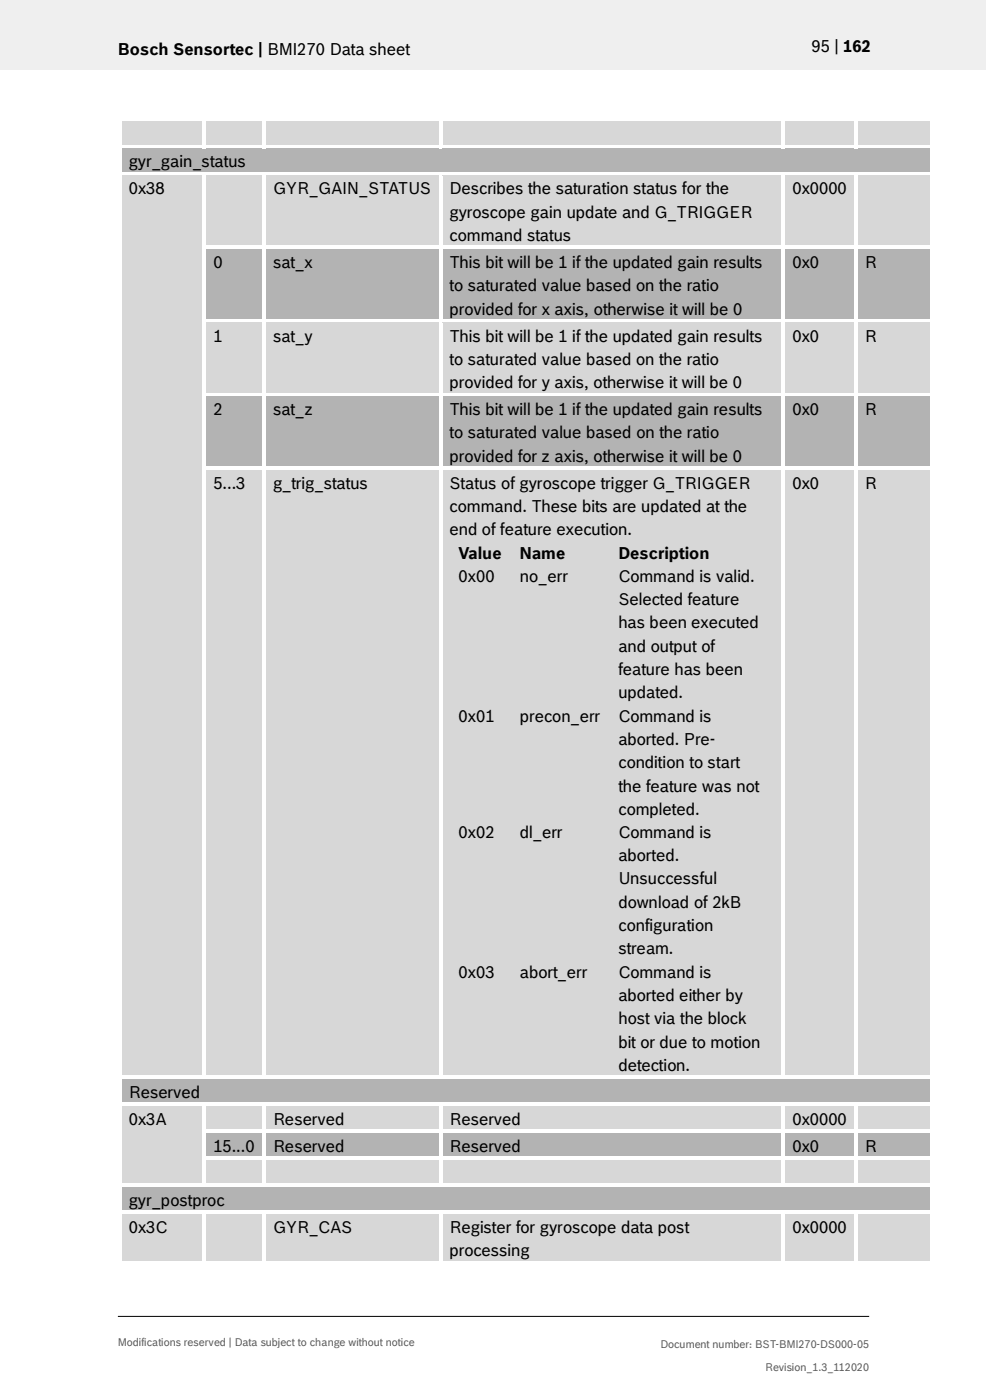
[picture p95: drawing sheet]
<svg xmlns="http://www.w3.org/2000/svg" width="210mm" height="297mm" viewBox="0 0 210 297" stroke-linecap="round" stroke-linejoin="round" font-family="sans-serif">
<defs><g id="words">
<g font-size="3.5">
<text x="25" y="11.6">Bosch Sensortec | BMI270 Data sheet</text>
<text x="172.1" y="11">95 | 162</text>
<text x="27.3" y="35.5">gyr_gain_status</text>
<text x="27.3" y="41.2">0x38</text>
<text x="57.9" y="41.2">GYR_GAIN_STATUS</text>
<text x="95.4" y="41.2">Describes the saturation status for the</text>
<text x="168.1" y="41.2">0x0000</text>
<text x="95.4" y="46.2">gyroscope gain update and G_TRIGGER</text>
<text x="95.4" y="51.1">command status</text>
<text x="45.3" y="56.9">0</text>
<text x="57.9" y="56.9">sat_x</text>
<text x="95.4" y="56.9">This bit will be 1 if the updated gain results</text>
<text x="168.1" y="56.9">0x0</text>
<text x="183.5" y="56.9">R</text>
<text x="95.4" y="61.8">to saturated value based on the ratio</text>
<text x="95.4" y="66.7">provided for x axis, otherwise it will be 0</text>
<text x="45.3" y="72.5">1</text>
<text x="57.9" y="72.5">sat_y</text>
<text x="95.4" y="72.5">This bit will be 1 if the updated gain results</text>
<text x="95.4" y="77.4">to saturated value based on the ratio</text>
<text x="168.1" y="72.5">0x0</text>
<text x="183.5" y="72.5">R</text>
<text x="95.4" y="82.3">provided for y axis, otherwise it will be 0</text>
<text x="45.3" y="88.1">2</text>
<text x="57.9" y="88.1">sat_z</text>
<text x="95.4" y="88.1">This bit will be 1 if the updated gain results</text>
<text x="168.1" y="88.1">0x0</text>
<text x="183.5" y="88.1">R</text>
<text x="95.4" y="93">to saturated value based on the ratio</text>
<text x="95.4" y="98">provided for z axis, otherwise it will be 0</text>
<text x="45.3" y="103.7">5...3</text>
<text x="57.9" y="103.7">g_trig_status</text>
<text x="95.4" y="103.7">Status of gyroscope trigger G_TRIGGER</text>
<text x="168.1" y="103.7">0x0</text>
<text x="183.5" y="103.7">R</text>
<text x="95.4" y="108.6">command. These bits are updated at the</text>
<text x="95.4" y="113.6">end of feature execution.</text>
<text x="97.3" y="118.5">Value</text>
<text x="110.3" y="118.5">Name</text>
<text x="131.2" y="118.5">Description</text>
<text x="97.3" y="123.5">0x00</text>
<text x="110.3" y="123.5">no_err</text>
<text x="131.2" y="123.5">Command is valid.</text>
<text x="131.2" y="128.4">Selected feature</text>
<text x="131.2" y="133.3">has been executed</text>
<text x="131.2" y="138.3">and output of</text>
<text x="131.2" y="143.2">feature has been</text>
<text x="131.2" y="148.1">updated.</text>
<text x="97.3" y="153.1">0x01</text>
<text x="110.3" y="153.1">precon_err</text>
<text x="131.2" y="153.1">Command is</text>
<text x="131.2" y="158">aborted. Pre-</text>
<text x="131.2" y="163">condition to start</text>
<text x="131.2" y="167.9">the feature was not</text>
<text x="131.2" y="172.8">completed.</text>
<text x="97.3" y="177.8">0x02</text>
<text x="110.3" y="177.8">dl_err</text>
<text x="131.2" y="177.8">Command is</text>
<text x="131.2" y="182.7">aborted.</text>
<text x="131.2" y="187.6">Unsuccessful</text>
<text x="131.2" y="192.6">download of 2kB</text>
<text x="131.2" y="197.6">configuration</text>
<text x="131.2" y="202.5">stream.</text>
<text x="97.3" y="207.4">0x03</text>
<text x="110.3" y="207.4">abort_err</text>
<text x="131.2" y="207.4">Command is</text>
<text x="131.2" y="212.4">aborted either by</text>
<text x="131.2" y="217.3">host via the block</text>
<text x="131.2" y="222.2">bit or due to motion</text>
<text x="131.2" y="227.2">detection.</text>
<text x="27.3" y="232.9">Reserved</text>
<text x="27.3" y="238.7">0x3A</text>
<text x="57.9" y="238.7">Reserved</text>
<text x="95.4" y="238.7">Reserved</text>
<text x="168.1" y="238.7">0x0000</text>
<text x="45.3" y="244.4">15...0</text>
<text x="57.9" y="244.4">Reserved</text>
<text x="95.4" y="244.4">Reserved</text>
<text x="168.1" y="244.4">0x0</text>
<text x="183.5" y="244.4">R</text>
<text x="27.3" y="255.9">gyr_postproc</text>
<text x="27.3" y="261.6">0x3C</text>
<text x="57.9" y="261.6">GYR_CAS</text>
<text x="95.4" y="261.6">Register for gyroscope data post</text>
<text x="168.1" y="261.6">0x0000</text>
<text x="95.4" y="266.5">processing</text>
</g>
<g font-size="2.3" fill="#535f6b">
<text x="25" y="285.6">Modifications reserved | Data subject to change without notice</text>
<text x="140.1" y="286">Document number: BST-BMI270-DS000-05</text>
<text x="162.3" y="290.9">Revision_1.3_112020</text>
</g>
</g></defs>
<path d="M-.1 0h209.2v14.8h-209.2z" fill-rule="evenodd" fill="#efeff0"/>
<path d="M25 279.3h159.4" fill="none" stroke="#000" stroke-width=".21"/>
<g fill="#d7d7da">
<path d="M25.8 25.8h17.2v4.9h-17.2z" fill-rule="evenodd"/>
<path d="M43.7 25.8h11.9v4.9h-11.9z" fill-rule="evenodd"/>
<path d="M45.3 25.8h8.8v4.9h-8.8z" fill-rule="evenodd"/>
<path d="M56.4 25.8h36.7v4.9h-36.7z" fill-rule="evenodd"/>
<path d="M57.9 25.8h33.6v4.9h-33.6z" fill-rule="evenodd"/>
<path d="M93.8 25.8h72v4.9h-72z" fill-rule="evenodd"/>
<path d="M95.4 25.8h68.9v4.9h-68.9z" fill-rule="evenodd"/>
<path d="M166.6 25.8h14.6v4.9h-14.6z" fill-rule="evenodd"/>
<path d="M168.1 25.8h11.6v4.9h-11.6z" fill-rule="evenodd"/>
<path d="M181.9 25.8h15.5v4.9h-15.5z" fill-rule="evenodd"/>
<path d="M183.5 25.8h12.3v4.9h-12.3z" fill-rule="evenodd"/>
</g>
<g fill="#fff">
<path d="M25.1 25h.7v.8h-.7z" fill-rule="evenodd"/>
<path d="M25.1 25h.7v.8h-.7z" fill-rule="evenodd"/>
<path d="M25.8 25h17.2v.8h-17.2z" fill-rule="evenodd"/>
</g>
<path d="M25.8 25.8h17.2" fill="none" stroke="#d7d7da" stroke-width=".21"/>
<g fill="#fff">
<path d="M43 25.8h.7z" fill-rule="evenodd"/>
<path d="M43 25h.7v.8h-.7z" fill-rule="evenodd"/>
<path d="M43.7 25h11.9v.8h-11.9z" fill-rule="evenodd"/>
</g>
<path d="M43.7 25.8h11.9" fill="none" stroke="#d7d7da" stroke-width=".21"/>
<g fill="#fff">
<path d="M55.6 25.8h.8z" fill-rule="evenodd"/>
<path d="M55.6 25h.8v.8h-.8z" fill-rule="evenodd"/>
<path d="M56.4 25h36.7v.8h-36.7z" fill-rule="evenodd"/>
</g>
<path d="M56.4 25.8h36.7" fill="none" stroke="#d7d7da" stroke-width=".21"/>
<g fill="#fff">
<path d="M93.1 25.8h.7z" fill-rule="evenodd"/>
<path d="M93.1 25h.7v.8h-.7z" fill-rule="evenodd"/>
<path d="M93.8 25h72v.8h-72z" fill-rule="evenodd"/>
</g>
<path d="M93.8 25.8h72" fill="none" stroke="#d7d7da" stroke-width=".21"/>
<g fill="#fff">
<path d="M165.8 25.8h.8z" fill-rule="evenodd"/>
<path d="M165.8 25h.8v.8h-.8z" fill-rule="evenodd"/>
<path d="M166.6 25h14.6v.8h-14.6z" fill-rule="evenodd"/>
</g>
<path d="M166.6 25.8h14.6" fill="none" stroke="#d7d7da" stroke-width=".21"/>
<g fill="#fff">
<path d="M181.2 25.8h.8z" fill-rule="evenodd"/>
<path d="M181.2 25h.8v.8h-.8z" fill-rule="evenodd"/>
<path d="M182 25h15.4v.8h-15.4z" fill-rule="evenodd"/>
</g>
<path d="M182 25.8h15.4" fill="none" stroke="#d7d7da" stroke-width=".21"/>
<g fill="#fff">
<path d="M197.4 25h.8v.8h-.8z" fill-rule="evenodd"/>
<path d="M197.4 25h.8v.8h-.8z" fill-rule="evenodd"/>
<path d="M25.1 25.8h.7v4.9h-.7z" fill-rule="evenodd"/>
<path d="M43 25.8h.7v4.9h-.7z" fill-rule="evenodd"/>
<path d="M55.6 25.8h.8v4.9h-.8z" fill-rule="evenodd"/>
<path d="M93.1 25.8h.7v4.9h-.7z" fill-rule="evenodd"/>
<path d="M165.8 25.8h.8v4.9h-.8z" fill-rule="evenodd"/>
<path d="M181.2 25.8h.8v4.9h-.8z" fill-rule="evenodd"/>
<path d="M197.4 25.8h.8v4.9h-.8z" fill-rule="evenodd"/>
</g>
<g fill="#b2b3b5">
<path d="M25.8 31.5h171.5v5h-171.5z" fill-rule="evenodd"/>
<path d="M27.3 31.5h168.5v5h-168.5z" fill-rule="evenodd"/>
</g>
<g fill="#fff">
<path d="M25.1 30.7h.7v.8h-.7z" fill-rule="evenodd"/>
<path d="M25.8 30.7h17.2v.8h-17.2z" fill-rule="evenodd"/>
</g>
<path d="M25.8 31.5h17.2" fill="none" stroke="#b2b3b5" stroke-width=".21"/>
<path d="M43 31.5h.7z" fill-rule="evenodd" fill="#b2b3b5"/>
<g fill="#fff">
<path d="M43 30.7h.7v.8h-.7z" fill-rule="evenodd"/>
<path d="M43.7 30.7h11.9v.8h-11.9z" fill-rule="evenodd"/>
</g>
<path d="M43.7 31.5h11.9" fill="none" stroke="#b2b3b5" stroke-width=".21"/>
<path d="M55.6 31.5h.8z" fill-rule="evenodd" fill="#b2b3b5"/>
<g fill="#fff">
<path d="M55.6 30.7h.8v.8h-.8z" fill-rule="evenodd"/>
<path d="M56.4 30.7h36.7v.8h-36.7z" fill-rule="evenodd"/>
</g>
<path d="M56.4 31.5h36.7" fill="none" stroke="#b2b3b5" stroke-width=".21"/>
<path d="M93.1 31.5h.7z" fill-rule="evenodd" fill="#b2b3b5"/>
<g fill="#fff">
<path d="M93.1 30.7h.7v.8h-.7z" fill-rule="evenodd"/>
<path d="M93.8 30.7h72v.8h-72z" fill-rule="evenodd"/>
</g>
<path d="M93.8 31.5h72" fill="none" stroke="#b2b3b5" stroke-width=".21"/>
<path d="M165.8 31.5h.8z" fill-rule="evenodd" fill="#b2b3b5"/>
<g fill="#fff">
<path d="M165.8 30.7h.8v.8h-.8z" fill-rule="evenodd"/>
<path d="M166.6 30.7h14.6v.8h-14.6z" fill-rule="evenodd"/>
</g>
<path d="M166.6 31.5h14.6" fill="none" stroke="#b2b3b5" stroke-width=".21"/>
<path d="M181.2 31.5h.8z" fill-rule="evenodd" fill="#b2b3b5"/>
<g fill="#fff">
<path d="M181.2 30.7h.8v.8h-.8z" fill-rule="evenodd"/>
<path d="M182 30.7h15.4v.8h-15.4z" fill-rule="evenodd"/>
</g>
<path d="M182 31.5h15.4" fill="none" stroke="#b2b3b5" stroke-width=".21"/>
<g fill="#fff">
<path d="M197.4 30.7h.8v.8h-.8z" fill-rule="evenodd"/>
<path d="M25.1 31.5h.7v5h-.7z" fill-rule="evenodd"/>
<path d="M197.4 31.5h.8v5h-.8z" fill-rule="evenodd"/>
</g>
<g fill="#d7d7da">
<path d="M25.8 37.3h17.2v190.9h-17.2z" fill-rule="evenodd"/>
<path d="M27.3 37.3h14.2v4.9h-14.2z" fill-rule="evenodd"/>
<path d="M43.7 37.3h11.9v14.8h-11.9z" fill-rule="evenodd"/>
<path d="M45.3 37.3h8.8v4.9h-8.8z" fill-rule="evenodd"/>
<path d="M56.4 37.3h36.7v14.8h-36.7z" fill-rule="evenodd"/>
<path d="M57.9 37.3h33.6v4.9h-33.6z" fill-rule="evenodd"/>
<path d="M93.8 37.3h72v14.8h-72z" fill-rule="evenodd"/>
<path d="M95.4 37.3h68.9v4.9h-68.9z" fill-rule="evenodd"/>
<path d="M95.4 42.2h68.9v5h-68.9z" fill-rule="evenodd"/>
<path d="M95.4 47.2h68.9v4.9h-68.9z" fill-rule="evenodd"/>
<path d="M166.6 37.3h14.6v14.8h-14.6z" fill-rule="evenodd"/>
<path d="M168.1 37.3h11.6v4.9h-11.6z" fill-rule="evenodd"/>
<path d="M181.9 37.3h15.5v14.8h-15.5z" fill-rule="evenodd"/>
<path d="M183.5 37.3h12.3v4.9h-12.3z" fill-rule="evenodd"/>
</g>
<g fill="#fff">
<path d="M25.1 36.5h.7v.8h-.7z" fill-rule="evenodd"/>
<path d="M25.8 36.5h17.2v.8h-17.2z" fill-rule="evenodd"/>
</g>
<path d="M25.8 37.3h17.2" fill="none" stroke="#d7d7da" stroke-width=".21"/>
<g fill="#fff">
<path d="M43 37.3h.7z" fill-rule="evenodd"/>
<path d="M43 36.5h.7v.8h-.7z" fill-rule="evenodd"/>
<path d="M43.7 36.5h11.9v.8h-11.9z" fill-rule="evenodd"/>
</g>
<path d="M43.7 37.3h11.9" fill="none" stroke="#d7d7da" stroke-width=".21"/>
<g fill="#fff">
<path d="M55.6 37.3h.8z" fill-rule="evenodd"/>
<path d="M55.6 36.5h.8v.8h-.8z" fill-rule="evenodd"/>
<path d="M56.4 36.5h36.7v.8h-36.7z" fill-rule="evenodd"/>
</g>
<path d="M56.4 37.3h36.7" fill="none" stroke="#d7d7da" stroke-width=".21"/>
<g fill="#fff">
<path d="M93.1 37.3h.7z" fill-rule="evenodd"/>
<path d="M93.1 36.5h.7v.8h-.7z" fill-rule="evenodd"/>
<path d="M93.8 36.5h72v.8h-72z" fill-rule="evenodd"/>
</g>
<path d="M93.8 37.3h72" fill="none" stroke="#d7d7da" stroke-width=".21"/>
<g fill="#fff">
<path d="M165.8 37.3h.8z" fill-rule="evenodd"/>
<path d="M165.8 36.5h.8v.8h-.8z" fill-rule="evenodd"/>
<path d="M166.6 36.5h14.6v.8h-14.6z" fill-rule="evenodd"/>
</g>
<path d="M166.6 37.3h14.6" fill="none" stroke="#d7d7da" stroke-width=".21"/>
<g fill="#fff">
<path d="M181.2 37.3h.8z" fill-rule="evenodd"/>
<path d="M181.2 36.5h.8v.8h-.8z" fill-rule="evenodd"/>
<path d="M182 36.5h15.4v.8h-15.4z" fill-rule="evenodd"/>
</g>
<path d="M182 37.3h15.4" fill="none" stroke="#d7d7da" stroke-width=".21"/>
<g fill="#fff">
<path d="M197.4 36.5h.8v.8h-.8z" fill-rule="evenodd"/>
<path d="M25.1 37.3h.7v14.8h-.7z" fill-rule="evenodd"/>
<path d="M43 37.3h.7v14.8h-.7z" fill-rule="evenodd"/>
<path d="M55.6 37.3h.8v14.8h-.8z" fill-rule="evenodd"/>
<path d="M93.1 37.3h.7v14.8h-.7z" fill-rule="evenodd"/>
<path d="M165.8 37.3h.8v14.8h-.8z" fill-rule="evenodd"/>
<path d="M181.2 37.3h.8v14.8h-.8z" fill-rule="evenodd"/>
<path d="M197.4 37.3h.8v14.8h-.8z" fill-rule="evenodd"/>
</g>
<g fill="#b2b3b5">
<path d="M43.7 52.9h11.9v14.8h-11.9z" fill-rule="evenodd"/>
<path d="M45.3 52.9h8.8v4.9h-8.8z" fill-rule="evenodd"/>
<path d="M56.4 52.9h36.7v14.8h-36.7z" fill-rule="evenodd"/>
<path d="M57.9 52.9h33.6v4.9h-33.6z" fill-rule="evenodd"/>
<path d="M93.8 52.9h72v14.8h-72z" fill-rule="evenodd"/>
<path d="M95.4 52.9h68.9v4.9h-68.9z" fill-rule="evenodd"/>
<path d="M95.4 57.8h68.9v4.9h-68.9z" fill-rule="evenodd"/>
<path d="M95.4 62.7h68.9v5h-68.9z" fill-rule="evenodd"/>
<path d="M166.6 52.9h14.6v14.8h-14.6z" fill-rule="evenodd"/>
<path d="M168.1 52.9h11.6v4.9h-11.6z" fill-rule="evenodd"/>
<path d="M181.9 52.9h15.5v14.8h-15.5z" fill-rule="evenodd"/>
<path d="M183.5 52.9h12.3v4.9h-12.3z" fill-rule="evenodd"/>
</g>
<g fill="#fff">
<path d="M25.1 52.1h.7v.8h-.7z" fill-rule="evenodd"/>
<path d="M43 52.1h.7v.8h-.7z" fill-rule="evenodd"/>
<path d="M43.7 52.1h11.9v.7h-11.9z" fill-rule="evenodd"/>
</g>
<path d="M43.7 52.9h11.9" fill="none" stroke="#b2b3b5" stroke-width=".21"/>
<g fill="#fff">
<path d="M55.6 52.1h.8v.8h-.8z" fill-rule="evenodd"/>
<path d="M56.4 52.1h36.7v.7h-36.7z" fill-rule="evenodd"/>
</g>
<path d="M56.4 52.9h36.7" fill="none" stroke="#b2b3b5" stroke-width=".21"/>
<g fill="#fff">
<path d="M93.1 52.1h.7v.8h-.7z" fill-rule="evenodd"/>
<path d="M93.8 52.1h72v.7h-72z" fill-rule="evenodd"/>
</g>
<path d="M93.8 52.9h72" fill="none" stroke="#b2b3b5" stroke-width=".21"/>
<g fill="#fff">
<path d="M165.8 52.1h.8v.8h-.8z" fill-rule="evenodd"/>
<path d="M166.6 52.1h14.6v.7h-14.6z" fill-rule="evenodd"/>
</g>
<path d="M166.6 52.9h14.6" fill="none" stroke="#b2b3b5" stroke-width=".21"/>
<g fill="#fff">
<path d="M181.2 52.1h.8v.8h-.8z" fill-rule="evenodd"/>
<path d="M182 52.1h15.4v.7h-15.4z" fill-rule="evenodd"/>
</g>
<path d="M182 52.9h15.4" fill="none" stroke="#b2b3b5" stroke-width=".21"/>
<g fill="#fff">
<path d="M197.4 52.1h.8v.8h-.8z" fill-rule="evenodd"/>
<path d="M25.1 52.9h.7v14.8h-.7z" fill-rule="evenodd"/>
<path d="M43 52.9h.7v14.8h-.7z" fill-rule="evenodd"/>
<path d="M55.6 52.9h.8v14.8h-.8z" fill-rule="evenodd"/>
<path d="M93.1 52.9h.7v14.8h-.7z" fill-rule="evenodd"/>
<path d="M165.8 52.9h.8v14.8h-.8z" fill-rule="evenodd"/>
<path d="M181.2 52.9h.8v14.8h-.8z" fill-rule="evenodd"/>
<path d="M197.4 52.9h.8v14.8h-.8z" fill-rule="evenodd"/>
</g>
<g fill="#d7d7da">
<path d="M43.7 68.5h11.9v14.8h-11.9z" fill-rule="evenodd"/>
<path d="M45.3 68.5h8.8v5h-8.8z" fill-rule="evenodd"/>
<path d="M56.4 68.5h36.7v14.8h-36.7z" fill-rule="evenodd"/>
<path d="M57.9 68.5h33.6v5h-33.6z" fill-rule="evenodd"/>
<path d="M93.8 68.5h72v14.8h-72z" fill-rule="evenodd"/>
<path d="M95.4 68.5h68.9v5h-68.9z" fill-rule="evenodd"/>
<path d="M95.4 73.5h68.9v4.9h-68.9z" fill-rule="evenodd"/>
<path d="M95.4 78.4h68.9v4.9h-68.9z" fill-rule="evenodd"/>
<path d="M166.6 68.5h14.6v14.8h-14.6z" fill-rule="evenodd"/>
<path d="M168.1 68.5h11.6v5h-11.6z" fill-rule="evenodd"/>
<path d="M181.9 68.5h15.5v14.8h-15.5z" fill-rule="evenodd"/>
<path d="M183.5 68.5h12.3v5h-12.3z" fill-rule="evenodd"/>
</g>
<g fill="#fff">
<path d="M25.1 67.7h.7v.8h-.7z" fill-rule="evenodd"/>
<path d="M43 67.7h.7v.8h-.7z" fill-rule="evenodd"/>
<path d="M43.7 67.7h11.9v.8h-11.9z" fill-rule="evenodd"/>
</g>
<path d="M43.7 68.5h11.9" fill="none" stroke="#d7d7da" stroke-width=".21"/>
<g fill="#fff">
<path d="M55.6 67.7h.8v.8h-.8z" fill-rule="evenodd"/>
<path d="M56.4 67.7h36.7v.8h-36.7z" fill-rule="evenodd"/>
</g>
<path d="M56.4 68.5h36.7" fill="none" stroke="#d7d7da" stroke-width=".21"/>
<g fill="#fff">
<path d="M93.1 67.7h.7v.8h-.7z" fill-rule="evenodd"/>
<path d="M93.8 67.7h72v.8h-72z" fill-rule="evenodd"/>
</g>
<path d="M93.8 68.5h72" fill="none" stroke="#d7d7da" stroke-width=".21"/>
<g fill="#fff">
<path d="M165.8 67.7h.8v.8h-.8z" fill-rule="evenodd"/>
<path d="M166.6 67.7h14.6v.8h-14.6z" fill-rule="evenodd"/>
</g>
<path d="M166.6 68.5h14.6" fill="none" stroke="#d7d7da" stroke-width=".21"/>
<g fill="#fff">
<path d="M181.2 67.7h.8v.8h-.8z" fill-rule="evenodd"/>
<path d="M182 67.7h15.4v.8h-15.4z" fill-rule="evenodd"/>
</g>
<path d="M182 68.5h15.4" fill="none" stroke="#d7d7da" stroke-width=".21"/>
<g fill="#fff">
<path d="M197.4 67.7h.8v.8h-.8z" fill-rule="evenodd"/>
<path d="M25.1 68.5h.7v14.8h-.7z" fill-rule="evenodd"/>
<path d="M43 68.5h.7v14.8h-.7z" fill-rule="evenodd"/>
<path d="M55.6 68.5h.8v14.8h-.8z" fill-rule="evenodd"/>
<path d="M93.1 68.5h.7v14.8h-.7z" fill-rule="evenodd"/>
<path d="M165.8 68.5h.8v14.8h-.8z" fill-rule="evenodd"/>
<path d="M181.2 68.5h.8v14.8h-.8z" fill-rule="evenodd"/>
<path d="M197.4 68.5h.8v14.8h-.8z" fill-rule="evenodd"/>
</g>
<g fill="#b2b3b5">
<path d="M43.7 84.1h11.9v14.8h-11.9z" fill-rule="evenodd"/>
<path d="M45.3 84.1h8.8v4.9h-8.8z" fill-rule="evenodd"/>
<path d="M56.4 84.1h36.7v14.8h-36.7z" fill-rule="evenodd"/>
<path d="M57.9 84.1h33.6v4.9h-33.6z" fill-rule="evenodd"/>
<path d="M93.8 84.1h72v14.8h-72z" fill-rule="evenodd"/>
<path d="M95.4 84.1h68.9v4.9h-68.9z" fill-rule="evenodd"/>
<path d="M95.4 89h68.9v5h-68.9z" fill-rule="evenodd"/>
<path d="M95.4 94h68.9v4.9h-68.9z" fill-rule="evenodd"/>
<path d="M166.6 84.1h14.6v14.8h-14.6z" fill-rule="evenodd"/>
<path d="M168.1 84.1h11.6v4.9h-11.6z" fill-rule="evenodd"/>
<path d="M181.9 84.1h15.5v14.8h-15.5z" fill-rule="evenodd"/>
<path d="M183.5 84.1h12.3v4.9h-12.3z" fill-rule="evenodd"/>
</g>
<g fill="#fff">
<path d="M25.1 83.3h.7v.8h-.7z" fill-rule="evenodd"/>
<path d="M43 83.3h.7v.8h-.7z" fill-rule="evenodd"/>
<path d="M43.7 83.3h11.9v.8h-11.9z" fill-rule="evenodd"/>
</g>
<path d="M43.7 84.1h11.9" fill="none" stroke="#b2b3b5" stroke-width=".21"/>
<g fill="#fff">
<path d="M55.6 83.3h.8v.8h-.8z" fill-rule="evenodd"/>
<path d="M56.4 83.3h36.7v.8h-36.7z" fill-rule="evenodd"/>
</g>
<path d="M56.4 84.1h36.7" fill="none" stroke="#b2b3b5" stroke-width=".21"/>
<g fill="#fff">
<path d="M93.1 83.3h.7v.8h-.7z" fill-rule="evenodd"/>
<path d="M93.8 83.3h72v.8h-72z" fill-rule="evenodd"/>
</g>
<path d="M93.8 84.1h72" fill="none" stroke="#b2b3b5" stroke-width=".21"/>
<g fill="#fff">
<path d="M165.8 83.3h.8v.8h-.8z" fill-rule="evenodd"/>
<path d="M166.6 83.3h14.6v.8h-14.6z" fill-rule="evenodd"/>
</g>
<path d="M166.6 84.1h14.6" fill="none" stroke="#b2b3b5" stroke-width=".21"/>
<g fill="#fff">
<path d="M181.2 83.3h.8v.8h-.8z" fill-rule="evenodd"/>
<path d="M182 83.3h15.4v.8h-15.4z" fill-rule="evenodd"/>
</g>
<path d="M182 84.1h15.4" fill="none" stroke="#b2b3b5" stroke-width=".21"/>
<g fill="#fff">
<path d="M197.4 83.3h.8v.8h-.8z" fill-rule="evenodd"/>
<path d="M25.1 84.1h.7v14.8h-.7z" fill-rule="evenodd"/>
<path d="M43 84.1h.7v14.8h-.7z" fill-rule="evenodd"/>
<path d="M55.6 84.1h.8v14.8h-.8z" fill-rule="evenodd"/>
<path d="M93.1 84.1h.7v14.8h-.7z" fill-rule="evenodd"/>
<path d="M165.8 84.1h.8v14.8h-.8z" fill-rule="evenodd"/>
<path d="M181.2 84.1h.8v14.8h-.8z" fill-rule="evenodd"/>
<path d="M197.4 84.1h.8v14.8h-.8z" fill-rule="evenodd"/>
</g>
<g fill="#d7d7da">
<path d="M43.7 99.7h11.9v128.5h-11.9z" fill-rule="evenodd"/>
<path d="M45.3 99.7h8.8v5h-8.8z" fill-rule="evenodd"/>
<path d="M56.4 99.7h36.7v128.5h-36.7z" fill-rule="evenodd"/>
<path d="M57.9 99.7h33.6v5h-33.6z" fill-rule="evenodd"/>
<path d="M93.8 99.7h72v128.5h-72z" fill-rule="evenodd"/>
<path d="M95.4 99.7h68.9v5h-68.9z" fill-rule="evenodd"/>
<path d="M95.4 104.7h68.9v4.9h-68.9z" fill-rule="evenodd"/>
<path d="M95.4 109.6h68.9v4.9h-68.9z" fill-rule="evenodd"/>
<path d="M95.4 114.5h13v5h-13z" fill-rule="evenodd"/>
<path d="M97.3 114.5h9.2v5h-9.2z" fill-rule="evenodd"/>
<path d="M108.4 114.5h20.9v5h-20.9z" fill-rule="evenodd"/>
<path d="M110.3 114.5h17.1v5h-17.1z" fill-rule="evenodd"/>
<path d="M129.3 114.5h35v5h-35z" fill-rule="evenodd"/>
<path d="M131.2 114.5h31.2v5h-31.2z" fill-rule="evenodd"/>
<path d="M95.4 119.5h13v29.6h-13z" fill-rule="evenodd"/>
<path d="M97.3 119.5h9.2v4.9h-9.2z" fill-rule="evenodd"/>
<path d="M108.4 119.5h20.9v29.6h-20.9z" fill-rule="evenodd"/>
<path d="M110.3 119.5h17.1v4.9h-17.1z" fill-rule="evenodd"/>
<path d="M129.3 119.5h35v29.6h-35z" fill-rule="evenodd"/>
<path d="M131.2 119.5h31.2v4.9h-31.2z" fill-rule="evenodd"/>
<path d="M131.2 124.4h31.2v4.9h-31.2z" fill-rule="evenodd"/>
<path d="M131.2 129.3h31.2v5h-31.2z" fill-rule="evenodd"/>
<path d="M131.2 134.3h31.2v5h-31.2z" fill-rule="evenodd"/>
<path d="M131.2 139.3h31.2v4.9h-31.2z" fill-rule="evenodd"/>
<path d="M131.2 144.2h31.2v4.9h-31.2z" fill-rule="evenodd"/>
<path d="M95.4 149.1h13v24.7h-13z" fill-rule="evenodd"/>
<path d="M97.3 149.1h9.2v5h-9.2z" fill-rule="evenodd"/>
<path d="M108.4 149.1h20.9v24.7h-20.9z" fill-rule="evenodd"/>
<path d="M110.3 149.1h17.1v5h-17.1z" fill-rule="evenodd"/>
<path d="M129.3 149.1h35v24.7h-35z" fill-rule="evenodd"/>
<path d="M131.2 149.1h31.2v5h-31.2z" fill-rule="evenodd"/>
<path d="M131.2 154.1h31.2v4.9h-31.2z" fill-rule="evenodd"/>
<path d="M131.2 159h31.2v4.9h-31.2z" fill-rule="evenodd"/>
<path d="M131.2 163.9h31.2v5h-31.2z" fill-rule="evenodd"/>
<path d="M131.2 168.9h31.2v4.9h-31.2z" fill-rule="evenodd"/>
<path d="M95.4 173.8h13v29.6h-13z" fill-rule="evenodd"/>
<path d="M97.3 173.8h9.2v5h-9.2z" fill-rule="evenodd"/>
<path d="M108.4 173.8h20.9v29.6h-20.9z" fill-rule="evenodd"/>
<path d="M110.3 173.8h17.1v5h-17.1z" fill-rule="evenodd"/>
<path d="M129.3 173.8h35v29.6h-35z" fill-rule="evenodd"/>
<path d="M131.2 173.8h31.2v5h-31.2z" fill-rule="evenodd"/>
<path d="M131.2 178.8h31.2v4.9h-31.2z" fill-rule="evenodd"/>
<path d="M131.2 183.7h31.2v4.9h-31.2z" fill-rule="evenodd"/>
<path d="M131.2 188.6h31.2v5h-31.2z" fill-rule="evenodd"/>
<path d="M131.2 193.6h31.2v4.9h-31.2z" fill-rule="evenodd"/>
<path d="M131.2 198.5h31.2v4.9h-31.2z" fill-rule="evenodd"/>
<path d="M95.4 203.4h13v24.8h-13z" fill-rule="evenodd"/>
<path d="M97.3 203.4h9.2v5h-9.2z" fill-rule="evenodd"/>
<path d="M108.4 203.4h20.9v24.8h-20.9z" fill-rule="evenodd"/>
<path d="M110.3 203.4h17.1v5h-17.1z" fill-rule="evenodd"/>
<path d="M129.3 203.4h35v24.8h-35z" fill-rule="evenodd"/>
<path d="M131.2 203.4h31.2v5h-31.2z" fill-rule="evenodd"/>
<path d="M131.2 208.4h31.2v4.9h-31.2z" fill-rule="evenodd"/>
<path d="M131.2 213.3h31.2v5h-31.2z" fill-rule="evenodd"/>
<path d="M131.2 218.3h31.2v4.9h-31.2z" fill-rule="evenodd"/>
<path d="M131.2 223.2h31.2v5h-31.2z" fill-rule="evenodd"/>
<path d="M166.6 99.7h14.6v128.5h-14.6z" fill-rule="evenodd"/>
<path d="M168.1 99.7h11.6v5h-11.6z" fill-rule="evenodd"/>
<path d="M181.9 99.7h15.5v128.5h-15.5z" fill-rule="evenodd"/>
<path d="M183.5 99.7h12.3v5h-12.3z" fill-rule="evenodd"/>
</g>
<g fill="#fff">
<path d="M25.1 98.9h.7v.8h-.7z" fill-rule="evenodd"/>
<path d="M43 98.9h.7v.8h-.7z" fill-rule="evenodd"/>
<path d="M43.7 98.9h11.9v.8h-11.9z" fill-rule="evenodd"/>
</g>
<path d="M43.7 99.7h11.9" fill="none" stroke="#d7d7da" stroke-width=".21"/>
<g fill="#fff">
<path d="M55.6 98.9h.8v.8h-.8z" fill-rule="evenodd"/>
<path d="M56.4 98.9h36.7v.8h-36.7z" fill-rule="evenodd"/>
</g>
<path d="M56.4 99.7h36.7" fill="none" stroke="#d7d7da" stroke-width=".21"/>
<g fill="#fff">
<path d="M93.1 98.9h.7v.8h-.7z" fill-rule="evenodd"/>
<path d="M93.8 98.9h72v.8h-72z" fill-rule="evenodd"/>
</g>
<path d="M93.8 99.7h72" fill="none" stroke="#d7d7da" stroke-width=".21"/>
<g fill="#fff">
<path d="M165.8 98.9h.8v.8h-.8z" fill-rule="evenodd"/>
<path d="M166.6 98.9h14.6v.8h-14.6z" fill-rule="evenodd"/>
</g>
<path d="M166.6 99.7h14.6" fill="none" stroke="#d7d7da" stroke-width=".21"/>
<g fill="#fff">
<path d="M181.2 98.9h.8v.8h-.8z" fill-rule="evenodd"/>
<path d="M182 98.9h15.4v.8h-15.4z" fill-rule="evenodd"/>
</g>
<path d="M182 99.7h15.4" fill="none" stroke="#d7d7da" stroke-width=".21"/>
<g fill="#fff">
<path d="M197.4 98.9h.8v.8h-.8z" fill-rule="evenodd"/>
<path d="M25.1 99.7h.7v128.5h-.7z" fill-rule="evenodd"/>
<path d="M43 99.7h.7v128.5h-.7z" fill-rule="evenodd"/>
<path d="M55.6 99.7h.8v128.5h-.8z" fill-rule="evenodd"/>
<path d="M93.1 99.7h.7v128.5h-.7z" fill-rule="evenodd"/>
<path d="M165.8 99.7h.8v128.5h-.8z" fill-rule="evenodd"/>
<path d="M181.2 99.7h.8v128.5h-.8z" fill-rule="evenodd"/>
<path d="M197.4 99.7h.8v128.5h-.8z" fill-rule="evenodd"/>
</g>
<g fill="#b2b3b5">
<path d="M25.8 228.9h171.5v5h-171.5z" fill-rule="evenodd"/>
<path d="M27.3 228.9h168.5v5h-168.5z" fill-rule="evenodd"/>
</g>
<g fill="#fff">
<path d="M25.1 228.2h.7v.8h-.7z" fill-rule="evenodd"/>
<path d="M25.8 228.2h17.2v.7h-17.2z" fill-rule="evenodd"/>
</g>
<path d="M25.8 228.9h17.2" fill="none" stroke="#b2b3b5" stroke-width=".21"/>
<path d="M43 228.9l.7 .1z" fill-rule="evenodd" fill="#b2b3b5"/>
<g fill="#fff">
<path d="M43 228.2h.7v.7h-.7z" fill-rule="evenodd"/>
<path d="M43.7 228.2h11.9v.7h-11.9z" fill-rule="evenodd"/>
</g>
<path d="M43.7 228.9h11.9" fill="none" stroke="#b2b3b5" stroke-width=".21"/>
<path d="M55.6 228.9l.8 .1z" fill-rule="evenodd" fill="#b2b3b5"/>
<g fill="#fff">
<path d="M55.6 228.2h.8v.7h-.8z" fill-rule="evenodd"/>
<path d="M56.4 228.2h36.7v.7h-36.7z" fill-rule="evenodd"/>
</g>
<path d="M56.4 228.9h36.7" fill="none" stroke="#b2b3b5" stroke-width=".21"/>
<path d="M93.1 228.9l.7 .1z" fill-rule="evenodd" fill="#b2b3b5"/>
<g fill="#fff">
<path d="M93.1 228.2h.7v.7h-.7z" fill-rule="evenodd"/>
<path d="M93.8 228.2h72v.7h-72z" fill-rule="evenodd"/>
</g>
<path d="M93.8 228.9h72" fill="none" stroke="#b2b3b5" stroke-width=".21"/>
<path d="M165.8 228.9l.8 .1z" fill-rule="evenodd" fill="#b2b3b5"/>
<g fill="#fff">
<path d="M165.8 228.2h.8v.7h-.8z" fill-rule="evenodd"/>
<path d="M166.6 228.2h14.6v.7h-14.6z" fill-rule="evenodd"/>
</g>
<path d="M166.6 228.9h14.6" fill="none" stroke="#b2b3b5" stroke-width=".21"/>
<path d="M181.2 228.9l.8 .1z" fill-rule="evenodd" fill="#b2b3b5"/>
<g fill="#fff">
<path d="M181.2 228.2h.8v.7h-.8z" fill-rule="evenodd"/>
<path d="M182 228.2h15.4v.7h-15.4z" fill-rule="evenodd"/>
</g>
<path d="M182 228.9h15.4" fill="none" stroke="#b2b3b5" stroke-width=".21"/>
<g fill="#fff">
<path d="M197.4 228.2h.8v.8h-.8z" fill-rule="evenodd"/>
<path d="M25.1 229h.7v4.9h-.7z" fill-rule="evenodd"/>
<path d="M197.4 229h.8v4.9h-.8z" fill-rule="evenodd"/>
</g>
<g fill="#d7d7da">
<path d="M25.8 234.7h17.2v16.4h-17.2z" fill-rule="evenodd"/>
<path d="M27.3 234.7h14.2v4.9h-14.2z" fill-rule="evenodd"/>
<path d="M43.7 234.7h11.9v4.9h-11.9z" fill-rule="evenodd"/>
<path d="M45.3 234.7h8.8v4.9h-8.8z" fill-rule="evenodd"/>
<path d="M56.4 234.7h36.7v4.9h-36.7z" fill-rule="evenodd"/>
<path d="M57.9 234.7h33.6v4.9h-33.6z" fill-rule="evenodd"/>
<path d="M93.8 234.7h72v4.9h-72z" fill-rule="evenodd"/>
<path d="M95.4 234.7h68.9v4.9h-68.9z" fill-rule="evenodd"/>
<path d="M166.6 234.7h14.6v4.9h-14.6z" fill-rule="evenodd"/>
<path d="M168.1 234.7h11.6v4.9h-11.6z" fill-rule="evenodd"/>
<path d="M181.9 234.7h15.5v4.9h-15.5z" fill-rule="evenodd"/>
<path d="M183.5 234.7h12.3v4.9h-12.3z" fill-rule="evenodd"/>
</g>
<g fill="#fff">
<path d="M25.1 233.9h.7v.8h-.7z" fill-rule="evenodd"/>
<path d="M25.8 233.9h17.2v.7h-17.2z" fill-rule="evenodd"/>
</g>
<path d="M25.8 234.7h17.2" fill="none" stroke="#d7d7da" stroke-width=".21"/>
<g fill="#fff">
<path d="M43 234.6l.7 .1z" fill-rule="evenodd"/>
<path d="M43 233.9h.7v.7h-.7z" fill-rule="evenodd"/>
<path d="M43.7 233.9h11.9v.7h-11.9z" fill-rule="evenodd"/>
</g>
<path d="M43.7 234.7h11.9" fill="none" stroke="#d7d7da" stroke-width=".21"/>
<g fill="#fff">
<path d="M55.6 234.6l.8 .1z" fill-rule="evenodd"/>
<path d="M55.6 233.9h.8v.7h-.8z" fill-rule="evenodd"/>
<path d="M56.4 233.9h36.7v.7h-36.7z" fill-rule="evenodd"/>
</g>
<path d="M56.4 234.7h36.7" fill="none" stroke="#d7d7da" stroke-width=".21"/>
<g fill="#fff">
<path d="M93.1 234.6l.7 .1z" fill-rule="evenodd"/>
<path d="M93.1 233.9h.7v.7h-.7z" fill-rule="evenodd"/>
<path d="M93.8 233.9h72v.7h-72z" fill-rule="evenodd"/>
</g>
<path d="M93.8 234.7h72" fill="none" stroke="#d7d7da" stroke-width=".21"/>
<g fill="#fff">
<path d="M165.8 234.6l.8 .1z" fill-rule="evenodd"/>
<path d="M165.8 233.9h.8v.7h-.8z" fill-rule="evenodd"/>
<path d="M166.6 233.9h14.6v.7h-14.6z" fill-rule="evenodd"/>
</g>
<path d="M166.6 234.7h14.6" fill="none" stroke="#d7d7da" stroke-width=".21"/>
<g fill="#fff">
<path d="M181.2 234.6l.8 .1z" fill-rule="evenodd"/>
<path d="M181.2 233.9h.8v.7h-.8z" fill-rule="evenodd"/>
<path d="M182 233.9h15.4v.7h-15.4z" fill-rule="evenodd"/>
</g>
<path d="M182 234.7h15.4" fill="none" stroke="#d7d7da" stroke-width=".21"/>
<g fill="#fff">
<path d="M197.4 233.9h.8v.8h-.8z" fill-rule="evenodd"/>
<path d="M25.1 234.7h.7v4.9h-.7z" fill-rule="evenodd"/>
<path d="M43 234.7h.7v4.9h-.7z" fill-rule="evenodd"/>
<path d="M55.6 234.7h.8v4.9h-.8z" fill-rule="evenodd"/>
<path d="M93.1 234.7h.7v4.9h-.7z" fill-rule="evenodd"/>
<path d="M165.8 234.7h.8v4.9h-.8z" fill-rule="evenodd"/>
<path d="M181.2 234.7h.8v4.9h-.8z" fill-rule="evenodd"/>
<path d="M197.4 234.7h.8v4.9h-.8z" fill-rule="evenodd"/>
</g>
<g fill="#b2b3b5">
<path d="M43.7 240.4h11.9v5h-11.9z" fill-rule="evenodd"/>
<path d="M45.3 240.4h8.8v5h-8.8z" fill-rule="evenodd"/>
<path d="M56.4 240.4h36.7v5h-36.7z" fill-rule="evenodd"/>
<path d="M57.9 240.4h33.6v5h-33.6z" fill-rule="evenodd"/>
<path d="M93.8 240.4h72v5h-72z" fill-rule="evenodd"/>
<path d="M95.4 240.4h68.9v5h-68.9z" fill-rule="evenodd"/>
<path d="M166.6 240.4h14.6v5h-14.6z" fill-rule="evenodd"/>
<path d="M168.1 240.4h11.6v5h-11.6z" fill-rule="evenodd"/>
<path d="M181.9 240.4h15.5v5h-15.5z" fill-rule="evenodd"/>
<path d="M183.5 240.4h12.3v5h-12.3z" fill-rule="evenodd"/>
</g>
<g fill="#fff">
<path d="M25.1 239.6h.7v.8h-.7z" fill-rule="evenodd"/>
<path d="M43 239.6h.7v.8h-.7z" fill-rule="evenodd"/>
<path d="M43.7 239.6h11.9v.8h-11.9z" fill-rule="evenodd"/>
</g>
<path d="M43.7 240.4h11.9" fill="none" stroke="#b2b3b5" stroke-width=".21"/>
<g fill="#fff">
<path d="M55.6 239.6h.8v.8h-.8z" fill-rule="evenodd"/>
<path d="M56.4 239.6h36.7v.8h-36.7z" fill-rule="evenodd"/>
</g>
<path d="M56.4 240.4h36.7" fill="none" stroke="#b2b3b5" stroke-width=".21"/>
<g fill="#fff">
<path d="M93.1 239.6h.7v.8h-.7z" fill-rule="evenodd"/>
<path d="M93.8 239.6h72v.8h-72z" fill-rule="evenodd"/>
</g>
<path d="M93.8 240.4h72" fill="none" stroke="#b2b3b5" stroke-width=".21"/>
<g fill="#fff">
<path d="M165.8 239.6h.8v.8h-.8z" fill-rule="evenodd"/>
<path d="M166.6 239.6h14.6v.8h-14.6z" fill-rule="evenodd"/>
</g>
<path d="M166.6 240.4h14.6" fill="none" stroke="#b2b3b5" stroke-width=".21"/>
<g fill="#fff">
<path d="M181.2 239.6h.8v.8h-.8z" fill-rule="evenodd"/>
<path d="M182 239.6h15.4v.8h-15.4z" fill-rule="evenodd"/>
</g>
<path d="M182 240.4h15.4" fill="none" stroke="#b2b3b5" stroke-width=".21"/>
<g fill="#fff">
<path d="M197.4 239.6h.8v.8h-.8z" fill-rule="evenodd"/>
<path d="M25.1 240.4h.7v5h-.7z" fill-rule="evenodd"/>
<path d="M43 240.4h.7v5h-.7z" fill-rule="evenodd"/>
<path d="M55.6 240.4h.8v5h-.8z" fill-rule="evenodd"/>
<path d="M93.1 240.4h.7v5h-.7z" fill-rule="evenodd"/>
<path d="M165.8 240.4h.8v5h-.8z" fill-rule="evenodd"/>
<path d="M181.2 240.4h.8v5h-.8z" fill-rule="evenodd"/>
<path d="M197.4 240.4h.8v5h-.8z" fill-rule="evenodd"/>
</g>
<g fill="#d7d7da">
<path d="M43.7 246.2h11.9v4.9h-11.9z" fill-rule="evenodd"/>
<path d="M45.3 246.2h8.8v4.9h-8.8z" fill-rule="evenodd"/>
<path d="M56.4 246.2h36.7v4.9h-36.7z" fill-rule="evenodd"/>
<path d="M57.9 246.2h33.6v4.9h-33.6z" fill-rule="evenodd"/>
<path d="M93.8 246.2h72v4.9h-72z" fill-rule="evenodd"/>
<path d="M95.4 246.2h68.9v4.9h-68.9z" fill-rule="evenodd"/>
<path d="M166.6 246.2h14.6v4.9h-14.6z" fill-rule="evenodd"/>
<path d="M168.1 246.2h11.6v4.9h-11.6z" fill-rule="evenodd"/>
<path d="M181.9 246.2h15.5v4.9h-15.5z" fill-rule="evenodd"/>
<path d="M183.5 246.2h12.3v4.9h-12.3z" fill-rule="evenodd"/>
</g>
<g fill="#fff">
<path d="M25.1 245.4h.7v.8h-.7z" fill-rule="evenodd"/>
<path d="M43 245.4h.7v.8h-.7z" fill-rule="evenodd"/>
<path d="M43.7 245.4h11.9v.7h-11.9z" fill-rule="evenodd"/>
</g>
<path d="M43.7 246.1h11.9" fill="none" stroke="#d7d7da" stroke-width=".21"/>
<g fill="#fff">
<path d="M55.6 245.4h.8v.8h-.8z" fill-rule="evenodd"/>
<path d="M56.4 245.4h36.7v.7h-36.7z" fill-rule="evenodd"/>
</g>
<path d="M56.4 246.1h36.7" fill="none" stroke="#d7d7da" stroke-width=".21"/>
<g fill="#fff">
<path d="M93.1 245.4h.7v.8h-.7z" fill-rule="evenodd"/>
<path d="M93.8 245.4h72v.7h-72z" fill-rule="evenodd"/>
</g>
<path d="M93.8 246.1h72" fill="none" stroke="#d7d7da" stroke-width=".21"/>
<g fill="#fff">
<path d="M165.8 245.4h.8v.8h-.8z" fill-rule="evenodd"/>
<path d="M166.6 245.4h14.6v.7h-14.6z" fill-rule="evenodd"/>
</g>
<path d="M166.6 246.1h14.6" fill="none" stroke="#d7d7da" stroke-width=".21"/>
<g fill="#fff">
<path d="M181.2 245.4h.8v.8h-.8z" fill-rule="evenodd"/>
<path d="M182 245.4h15.4v.7h-15.4z" fill-rule="evenodd"/>
</g>
<path d="M182 246.1h15.4" fill="none" stroke="#d7d7da" stroke-width=".21"/>
<g fill="#fff">
<path d="M197.4 245.4h.8v.8h-.8z" fill-rule="evenodd"/>
<path d="M25.1 246.2h.7v4.9h-.7z" fill-rule="evenodd"/>
<path d="M43 246.2h.7v4.9h-.7z" fill-rule="evenodd"/>
<path d="M55.6 246.2h.8v4.9h-.8z" fill-rule="evenodd"/>
<path d="M93.1 246.2h.7v4.9h-.7z" fill-rule="evenodd"/>
<path d="M165.8 246.2h.8v4.9h-.8z" fill-rule="evenodd"/>
<path d="M181.2 246.2h.8v4.9h-.8z" fill-rule="evenodd"/>
<path d="M197.4 246.2h.8v4.9h-.8z" fill-rule="evenodd"/>
</g>
<g fill="#b2b3b5">
<path d="M25.8 251.9h171.5v4.9h-171.5z" fill-rule="evenodd"/>
<path d="M27.3 251.9h168.5v4.9h-168.5z" fill-rule="evenodd"/>
</g>
<g fill="#fff">
<path d="M25.1 251.1h.7v.8h-.7z" fill-rule="evenodd"/>
<path d="M25.8 251.1h17.2v.7h-17.2z" fill-rule="evenodd"/>
</g>
<path d="M25.8 251.9h17.2" fill="none" stroke="#b2b3b5" stroke-width=".21"/>
<path d="M43 251.8l.7 .1z" fill-rule="evenodd" fill="#b2b3b5"/>
<g fill="#fff">
<path d="M43 251.1h.7v.7h-.7z" fill-rule="evenodd"/>
<path d="M43.7 251.1h11.9v.7h-11.9z" fill-rule="evenodd"/>
</g>
<path d="M43.7 251.9h11.9" fill="none" stroke="#b2b3b5" stroke-width=".21"/>
<path d="M55.6 251.8l.8 .1z" fill-rule="evenodd" fill="#b2b3b5"/>
<g fill="#fff">
<path d="M55.6 251.1h.8v.7h-.8z" fill-rule="evenodd"/>
<path d="M56.4 251.1h36.7v.7h-36.7z" fill-rule="evenodd"/>
</g>
<path d="M56.4 251.9h36.7" fill="none" stroke="#b2b3b5" stroke-width=".21"/>
<path d="M93.1 251.8l.7 .1z" fill-rule="evenodd" fill="#b2b3b5"/>
<g fill="#fff">
<path d="M93.1 251.1h.7v.7h-.7z" fill-rule="evenodd"/>
<path d="M93.8 251.1h72v.7h-72z" fill-rule="evenodd"/>
</g>
<path d="M93.8 251.9h72" fill="none" stroke="#b2b3b5" stroke-width=".21"/>
<path d="M165.8 251.8l.8 .1z" fill-rule="evenodd" fill="#b2b3b5"/>
<g fill="#fff">
<path d="M165.8 251.1h.8v.7h-.8z" fill-rule="evenodd"/>
<path d="M166.6 251.1h14.6v.7h-14.6z" fill-rule="evenodd"/>
</g>
<path d="M166.6 251.9h14.6" fill="none" stroke="#b2b3b5" stroke-width=".21"/>
<path d="M181.2 251.8l.8 .1z" fill-rule="evenodd" fill="#b2b3b5"/>
<g fill="#fff">
<path d="M181.2 251.1h.8v.7h-.8z" fill-rule="evenodd"/>
<path d="M182 251.1h15.4v.7h-15.4z" fill-rule="evenodd"/>
</g>
<path d="M182 251.9h15.4" fill="none" stroke="#b2b3b5" stroke-width=".21"/>
<g fill="#fff">
<path d="M197.4 251.1h.8v.8h-.8z" fill-rule="evenodd"/>
<path d="M25.1 251.9h.7v4.9h-.7z" fill-rule="evenodd"/>
<path d="M197.4 251.9h.8v4.9h-.8z" fill-rule="evenodd"/>
</g>
<g fill="#d7d7da">
<path d="M25.8 257.6h17.2v9.9h-17.2z" fill-rule="evenodd"/>
<path d="M27.3 257.6h14.2v4.9h-14.2z" fill-rule="evenodd"/>
<path d="M43.7 257.6h11.9v9.9h-11.9z" fill-rule="evenodd"/>
<path d="M45.3 257.6h8.8v4.9h-8.8z" fill-rule="evenodd"/>
<path d="M56.4 257.6h36.7v9.9h-36.7z" fill-rule="evenodd"/>
<path d="M57.9 257.6h33.6v4.9h-33.6z" fill-rule="evenodd"/>
<path d="M93.8 257.6h72v9.9h-72z" fill-rule="evenodd"/>
<path d="M95.4 257.6h68.9v4.9h-68.9z" fill-rule="evenodd"/>
<path d="M95.4 262.5h68.9v5h-68.9z" fill-rule="evenodd"/>
<path d="M166.6 257.6h14.6v9.9h-14.6z" fill-rule="evenodd"/>
<path d="M168.1 257.6h11.6v4.9h-11.6z" fill-rule="evenodd"/>
<path d="M181.9 257.6h15.5v9.9h-15.5z" fill-rule="evenodd"/>
<path d="M183.5 257.6h12.3v4.9h-12.3z" fill-rule="evenodd"/>
</g>
<g fill="#fff">
<path d="M25.1 256.8h.7v.8h-.7z" fill-rule="evenodd"/>
<path d="M25.8 256.8h17.2v.8h-17.2z" fill-rule="evenodd"/>
</g>
<path d="M25.8 257.6h17.2" fill="none" stroke="#d7d7da" stroke-width=".21"/>
<g fill="#fff">
<path d="M43 257.6h.7z" fill-rule="evenodd"/>
<path d="M43 256.8h.7v.8h-.7z" fill-rule="evenodd"/>
<path d="M43.7 256.8h11.9v.8h-11.9z" fill-rule="evenodd"/>
</g>
<path d="M43.7 257.6h11.9" fill="none" stroke="#d7d7da" stroke-width=".21"/>
<g fill="#fff">
<path d="M55.6 257.6h.8z" fill-rule="evenodd"/>
<path d="M55.6 256.8h.8v.8h-.8z" fill-rule="evenodd"/>
<path d="M56.4 256.8h36.7v.8h-36.7z" fill-rule="evenodd"/>
</g>
<path d="M56.4 257.6h36.7" fill="none" stroke="#d7d7da" stroke-width=".21"/>
<g fill="#fff">
<path d="M93.1 257.6h.7z" fill-rule="evenodd"/>
<path d="M93.1 256.8h.7v.8h-.7z" fill-rule="evenodd"/>
<path d="M93.8 256.8h72v.8h-72z" fill-rule="evenodd"/>
</g>
<path d="M93.8 257.6h72" fill="none" stroke="#d7d7da" stroke-width=".21"/>
<g fill="#fff">
<path d="M165.8 257.6h.8z" fill-rule="evenodd"/>
<path d="M165.8 256.8h.8v.8h-.8z" fill-rule="evenodd"/>
<path d="M166.6 256.8h14.6v.8h-14.6z" fill-rule="evenodd"/>
</g>
<path d="M166.6 257.6h14.6" fill="none" stroke="#d7d7da" stroke-width=".21"/>
<g fill="#fff">
<path d="M181.2 257.6h.8z" fill-rule="evenodd"/>
<path d="M181.2 256.8h.8v.8h-.8z" fill-rule="evenodd"/>
<path d="M182 256.8h15.4v.8h-15.4z" fill-rule="evenodd"/>
</g>
<path d="M182 257.6h15.4" fill="none" stroke="#d7d7da" stroke-width=".21"/>
<g fill="#fff">
<path d="M197.4 256.8h.8v.8h-.8z" fill-rule="evenodd"/>
<path d="M25.1 257.6h.7v9.9h-.7z" fill-rule="evenodd"/>
<path d="M25.1 267.5h.7v.8h-.7z" fill-rule="evenodd"/>
<path d="M25.1 267.5h.7v.8h-.7z" fill-rule="evenodd"/>
<path d="M25.8 267.5h17.2v.8h-17.2z" fill-rule="evenodd"/>
<path d="M43 257.6h.7v9.9h-.7z" fill-rule="evenodd"/>
<path d="M43 267.5h.7v.8h-.7z" fill-rule="evenodd"/>
<path d="M43.7 267.5h11.9v.8h-11.9z" fill-rule="evenodd"/>
<path d="M55.6 257.6h.8v9.9h-.8z" fill-rule="evenodd"/>
<path d="M55.6 267.5h.8v.8h-.8z" fill-rule="evenodd"/>
<path d="M56.4 267.5h36.7v.8h-36.7z" fill-rule="evenodd"/>
<path d="M93.1 257.6h.7v9.9h-.7z" fill-rule="evenodd"/>
<path d="M93.1 267.5h.7v.8h-.7z" fill-rule="evenodd"/>
<path d="M93.8 267.5h72v.8h-72z" fill-rule="evenodd"/>
<path d="M165.8 257.6h.8v9.9h-.8z" fill-rule="evenodd"/>
<path d="M165.8 267.5h.8v.8h-.8z" fill-rule="evenodd"/>
<path d="M166.6 267.5h14.6v.8h-14.6z" fill-rule="evenodd"/>
<path d="M181.2 257.6h.8v9.9h-.8z" fill-rule="evenodd"/>
<path d="M181.2 267.5h.8v.8h-.8z" fill-rule="evenodd"/>
<path d="M182 267.5h15.4v.8h-15.4z" fill-rule="evenodd"/>
<path d="M197.4 257.6h.8v9.9h-.8z" fill-rule="evenodd"/>
<path d="M197.4 267.5h.8v.8h-.8z" fill-rule="evenodd"/>
<path d="M197.4 267.5h.8v.8h-.8z" fill-rule="evenodd"/>
</g>
<use href="#words"/>
</svg>
